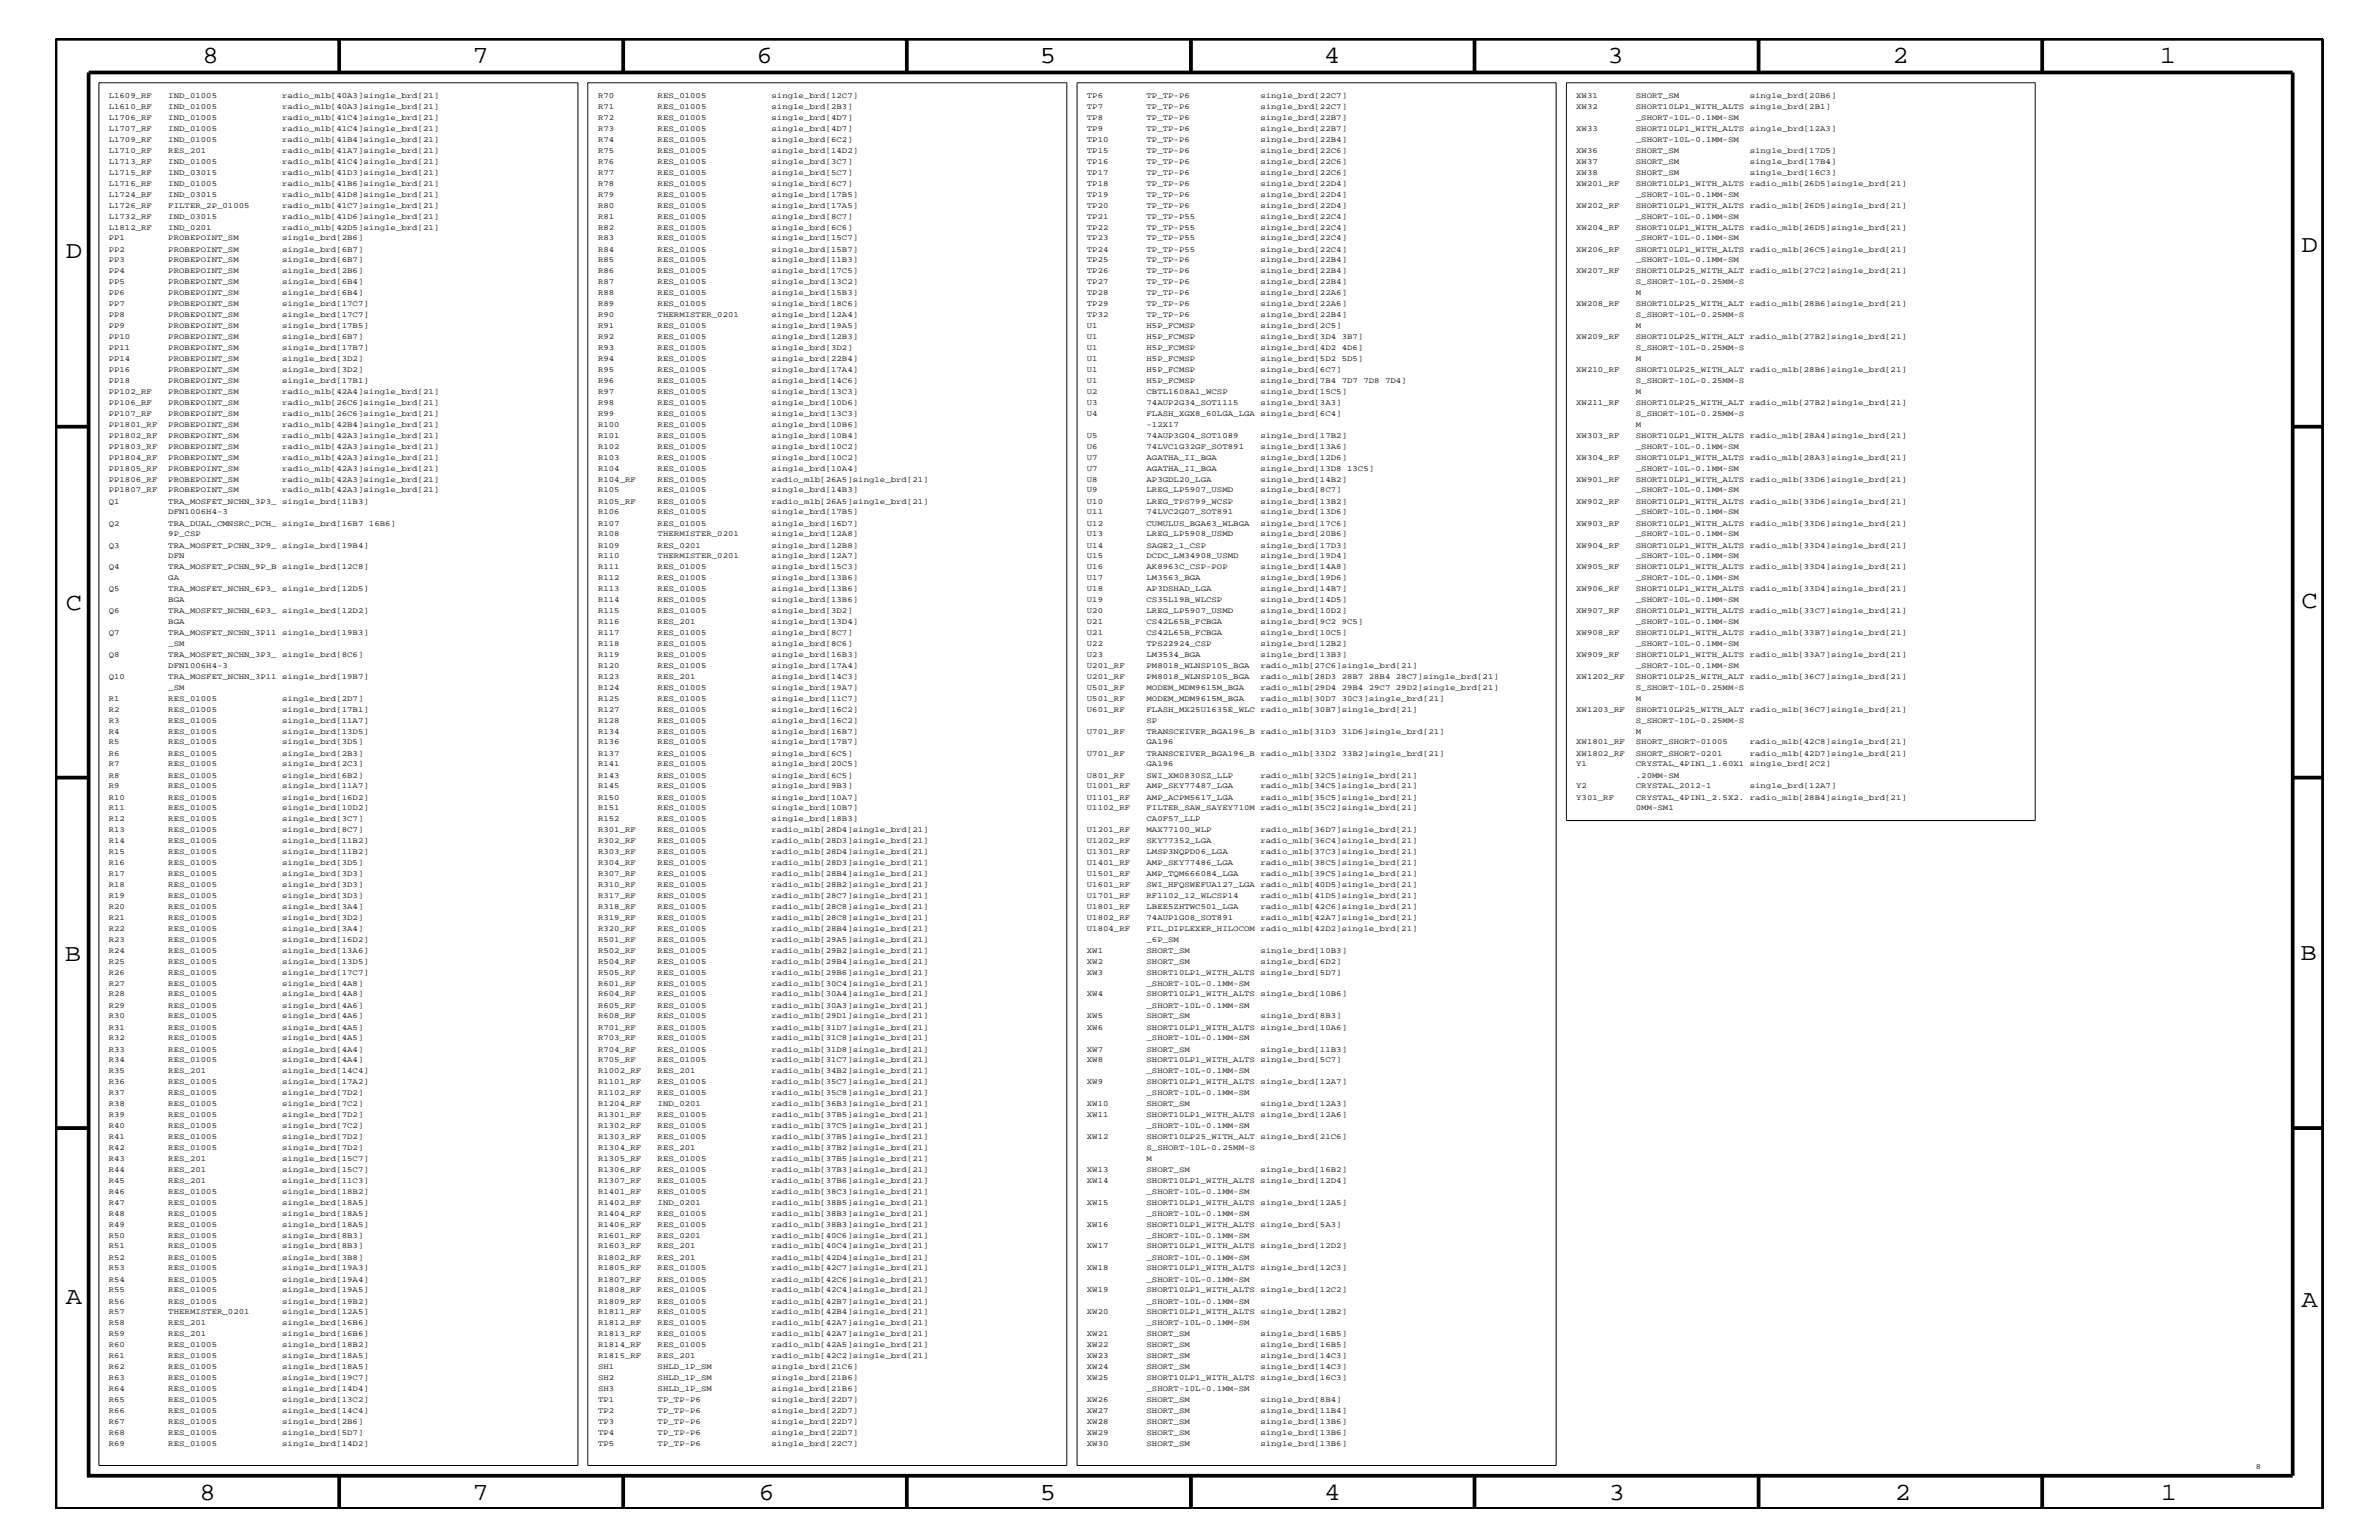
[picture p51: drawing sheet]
<svg xmlns="http://www.w3.org/2000/svg" width="432mm" height="279mm" viewBox="0 0 432 279" stroke-linecap="round" stroke-linejoin="round" font-family="sans-serif">
<defs><g id="words">
<g font-size="4.5">
<text x="36.7" y="11.5">8</text>
<text x="85.8" y="11.5">7</text>
<text x="137.3" y="11.5">6</text>
<text x="188.7" y="11.5">5</text>
<text x="240.3" y="11.5">4</text>
<text x="291.8" y="11.5">3</text>
<text x="343.5" y="11.5">2</text>
<text x="392" y="11.5">1</text>
<text x="11.9" y="46.8">D</text>
<text x="417.7" y="45.7">D</text>
<text x="11.9" y="110.6">C</text>
<text x="417.7" y="110.3">C</text>
<text x="11.8" y="174.3">B</text>
<text x="417.6" y="174.2">B</text>
<text x="11.9" y="236.7">A</text>
<text x="417.7" y="237.1">A</text>
<text x="36.2" y="272.1">8</text>
<text x="85.8" y="272.1">7</text>
<text x="137.7" y="272.1">6</text>
<text x="188.7" y="272.1">5</text>
<text x="240.4" y="272.1">4</text>
<text x="292" y="272.1">3</text>
<text x="343.9" y="272.1">2</text>
<text x="392.2" y="272.1">1</text>
</g>
<g font-size="1.4">
<text x="19.7" y="17.8">L1609_RF</text>
<text x="30.6" y="17.8">IND_01005</text>
<text x="51.2" y="17.8">radio_mlb[40A3]single_brd[21]</text>
<text x="108.5" y="17.8">R70</text>
<text x="119.4" y="17.8">RES_01005</text>
<text x="140" y="17.8">single_brd[12C7]</text>
<text x="197.3" y="17.8">TP6</text>
<text x="208.1" y="17.8">TP_TP-P6</text>
<text x="228.8" y="17.8">single_brd[22C7]</text>
<text x="286.1" y="17.8">XW31</text>
<text x="296.9" y="17.8">SHORT_SM</text>
<text x="317.6" y="17.8">single_brd[20B6]</text>
<text x="19.7" y="19.8">L1610_RF</text>
<text x="19.7" y="21.8">L1706_RF</text>
<text x="19.7" y="23.7">L1707_RF</text>
<text x="30.6" y="19.8">IND_01005</text>
<text x="30.6" y="21.8">IND_01005</text>
<text x="30.6" y="23.7">IND_01005</text>
<text x="51.2" y="19.8">radio_mlb[40A3]single_brd[21]</text>
<text x="51.2" y="21.8">radio_mlb[41C4]single_brd[21]</text>
<text x="51.2" y="23.7">radio_mlb[41C4]single_brd[21]</text>
<text x="108.5" y="19.8">R71</text>
<text x="108.5" y="21.8">R72</text>
<text x="108.5" y="23.7">R73</text>
<text x="119.4" y="19.8">RES_01005</text>
<text x="119.4" y="21.8">RES_01005</text>
<text x="119.4" y="23.7">RES_01005</text>
<text x="140" y="19.8">single_brd[2B3]</text>
<text x="140" y="21.8">single_brd[4D7]</text>
<text x="140" y="23.7">single_brd[4D7]</text>
<text x="197.3" y="19.8">TP7</text>
<text x="197.3" y="21.8">TP8</text>
<text x="197.3" y="23.7">TP9</text>
<text x="208.1" y="19.8">TP_TP-P6</text>
<text x="208.1" y="21.8">TP_TP-P6</text>
<text x="208.1" y="23.7">TP_TP-P6</text>
<text x="228.8" y="19.8">single_brd[22C7]</text>
<text x="228.8" y="21.8">single_brd[22B7]</text>
<text x="228.8" y="23.7">single_brd[22B7]</text>
<text x="286.1" y="19.8">XW32</text>
<text x="286.1" y="23.7">XW33</text>
<text x="296.9" y="19.8">SHORT10LP1_WITH_ALTS single_brd[2B1]</text>
<text x="296.9" y="21.8">_SHORT-10L-0.1MM-SM</text>
<text x="296.9" y="23.7">SHORT10LP1_WITH_ALTS single_brd[12A3]</text>
<text x="19.7" y="25.8">L1709_RF</text>
<text x="19.7" y="27.7">L1710_RF</text>
<text x="19.7" y="29.7">L1713_RF</text>
<text x="30.6" y="25.8">IND_01005</text>
<text x="30.6" y="27.7">RES_201</text>
<text x="30.6" y="29.7">IND_01005</text>
<text x="51.2" y="25.8">radio_mlb[41B4]single_brd[21]</text>
<text x="51.2" y="27.7">radio_mlb[41A7]single_brd[21]</text>
<text x="51.2" y="29.7">radio_mlb[41C4]single_brd[21]</text>
<text x="108.5" y="25.8">R74</text>
<text x="108.5" y="27.7">R75</text>
<text x="108.5" y="29.7">R76</text>
<text x="119.4" y="25.8">RES_01005</text>
<text x="119.4" y="27.7">RES_01005</text>
<text x="119.4" y="29.7">RES_01005</text>
<text x="140" y="25.8">single_brd[6C2]</text>
<text x="140" y="27.7">single_brd[14D2]</text>
<text x="140" y="29.7">single_brd[3C7]</text>
<text x="197.3" y="25.8">TP10</text>
<text x="197.3" y="27.7">TP15</text>
<text x="197.3" y="29.7">TP16</text>
<text x="208.1" y="25.8">TP_TP-P6</text>
<text x="208.1" y="27.7">TP_TP-P6</text>
<text x="208.1" y="29.7">TP_TP-P6</text>
<text x="228.8" y="25.8">single_brd[22B4]</text>
<text x="228.8" y="27.7">single_brd[22C6]</text>
<text x="228.8" y="29.7">single_brd[22C6]</text>
<text x="286.1" y="27.7">XW36</text>
<text x="286.1" y="29.7">XW37</text>
<text x="296.9" y="25.8">_SHORT-10L-0.1MM-SM</text>
<text x="296.9" y="27.7">SHORT_SM</text>
<text x="296.9" y="29.7">SHORT_SM</text>
<text x="317.6" y="27.7">single_brd[17D5]</text>
<text x="317.6" y="29.7">single_brd[17B4]</text>
<text x="19.7" y="31.7">L1715_RF</text>
<text x="19.7" y="33.7">L1716_RF</text>
<text x="19.7" y="35.7">L1724_RF</text>
<text x="30.6" y="31.7">IND_03015</text>
<text x="30.6" y="33.7">IND_01005</text>
<text x="30.6" y="35.7">IND_03015</text>
<text x="51.2" y="31.7">radio_mlb[41D3]single_brd[21]</text>
<text x="51.2" y="33.7">radio_mlb[41B6]single_brd[21]</text>
<text x="51.2" y="35.7">radio_mlb[41D8]single_brd[21]</text>
<text x="108.5" y="31.7">R77</text>
<text x="108.5" y="33.7">R78</text>
<text x="108.5" y="35.7">R79</text>
<text x="119.4" y="31.7">RES_01005</text>
<text x="119.4" y="33.7">RES_01005</text>
<text x="119.4" y="35.7">RES_01005</text>
<text x="140" y="31.7">single_brd[5C7]</text>
<text x="140" y="33.7">single_brd[6C7]</text>
<text x="140" y="35.7">single_brd[17B5]</text>
<text x="197.3" y="31.7">TP17</text>
<text x="197.3" y="33.7">TP18</text>
<text x="197.3" y="35.7">TP19</text>
<text x="208.1" y="31.7">TP_TP-P6</text>
<text x="208.1" y="33.7">TP_TP-P6</text>
<text x="208.1" y="35.7">TP_TP-P6</text>
<text x="228.8" y="31.7">single_brd[22C6]</text>
<text x="228.8" y="33.7">single_brd[22D4]</text>
<text x="228.8" y="35.7">single_brd[22D4]</text>
<text x="286.1" y="31.7">XW38</text>
<text x="286.1" y="33.7">XW201_RF</text>
<text x="296.9" y="31.7">SHORT_SM</text>
<text x="296.9" y="33.7">SHORT10LP1_WITH_ALTS radio_mlb[26D5]single_brd[21]</text>
<text x="296.9" y="35.7">_SHORT-10L-0.1MM-SM</text>
<text x="317.6" y="31.7">single_brd[16C3]</text>
<text x="19.7" y="37.7">L1726_RF</text>
<text x="19.7" y="39.7">L1732_RF</text>
<text x="19.7" y="41.7">L1812_RF</text>
<text x="30.6" y="37.7">FILTER_2P_01005</text>
<text x="30.6" y="39.7">IND_03015</text>
<text x="30.6" y="41.7">IND_0201</text>
<text x="51.2" y="37.7">radio_mlb[41C7]single_brd[21]</text>
<text x="51.2" y="39.7">radio_mlb[41D6]single_brd[21]</text>
<text x="51.2" y="41.7">radio_mlb[42D5]single_brd[21]</text>
<text x="108.5" y="37.7">R80</text>
<text x="108.5" y="39.7">R81</text>
<text x="108.5" y="41.7">R82</text>
<text x="119.4" y="37.7">RES_01005</text>
<text x="119.4" y="39.7">RES_01005</text>
<text x="119.4" y="41.7">RES_01005</text>
<text x="140" y="37.7">single_brd[17A5]</text>
<text x="140" y="39.7">single_brd[8C7]</text>
<text x="140" y="41.7">single_brd[6C6]</text>
<text x="197.3" y="37.7">TP20</text>
<text x="197.3" y="39.7">TP21</text>
<text x="197.3" y="41.7">TP22</text>
<text x="208.1" y="37.7">TP_TP-P6</text>
<text x="208.1" y="39.7">TP_TP-P55</text>
<text x="208.1" y="41.7">TP_TP-P55</text>
<text x="228.8" y="37.7">single_brd[22D4]</text>
<text x="228.8" y="39.7">single_brd[22C4]</text>
<text x="228.8" y="41.7">single_brd[22C4]</text>
<text x="286.1" y="37.7">XW202_RF</text>
<text x="286.1" y="41.7">XW204_RF</text>
<text x="296.9" y="37.7">SHORT10LP1_WITH_ALTS radio_mlb[26D5]single_brd[21]</text>
<text x="296.9" y="39.7">_SHORT-10L-0.1MM-SM</text>
<text x="296.9" y="41.7">SHORT10LP1_WITH_ALTS radio_mlb[26D5]single_brd[21]</text>
<text x="19.7" y="43.6">PP1</text>
<text x="19.7" y="45.7">PP2</text>
<text x="19.7" y="47.6">PP3</text>
<text x="30.6" y="43.6">PROBEPOINT_SM</text>
<text x="30.6" y="45.7">PROBEPOINT_SM</text>
<text x="30.6" y="47.6">PROBEPOINT_SM</text>
<text x="51.2" y="43.6">single_brd[2B6]</text>
<text x="51.2" y="45.7">single_brd[6B7]</text>
<text x="51.2" y="47.6">single_brd[6B7]</text>
<text x="108.5" y="43.6">R83</text>
<text x="108.5" y="45.7">R84</text>
<text x="108.5" y="47.6">R85</text>
<text x="119.4" y="43.6">RES_01005</text>
<text x="119.4" y="45.7">RES_01005</text>
<text x="119.4" y="47.6">RES_01005</text>
<text x="140" y="43.6">single_brd[15C7]</text>
<text x="140" y="45.7">single_brd[15B7]</text>
<text x="140" y="47.6">single_brd[11B3]</text>
<text x="197.3" y="43.6">TP23</text>
<text x="197.3" y="45.7">TP24</text>
<text x="197.3" y="47.6">TP25</text>
<text x="208.1" y="43.6">TP_TP-P55</text>
<text x="208.1" y="45.7">TP_TP-P55</text>
<text x="208.1" y="47.6">TP_TP-P6</text>
<text x="228.8" y="43.6">single_brd[22C4]</text>
<text x="228.8" y="45.7">single_brd[22C4]</text>
<text x="228.8" y="47.6">single_brd[22B4]</text>
<text x="286.1" y="45.7">XW206_RF</text>
<text x="296.9" y="43.6">_SHORT-10L-0.1MM-SM</text>
<text x="296.9" y="45.7">SHORT10LP1_WITH_ALTS radio_mlb[26C5]single_brd[21]</text>
<text x="296.9" y="47.6">_SHORT-10L-0.1MM-SM</text>
<text x="19.7" y="49.6">PP4</text>
<text x="19.7" y="51.6">PP5</text>
<text x="19.7" y="53.5">PP6</text>
<text x="30.6" y="49.6">PROBEPOINT_SM</text>
<text x="30.6" y="51.6">PROBEPOINT_SM</text>
<text x="30.6" y="53.5">PROBEPOINT_SM</text>
<text x="51.2" y="49.6">single_brd[2B6]</text>
<text x="51.2" y="51.6">single_brd[6B4]</text>
<text x="51.2" y="53.5">single_brd[6B4]</text>
<text x="108.5" y="49.6">R86</text>
<text x="108.5" y="51.6">R87</text>
<text x="108.5" y="53.5">R88</text>
<text x="119.4" y="49.6">RES_01005</text>
<text x="119.4" y="51.6">RES_01005</text>
<text x="119.4" y="53.5">RES_01005</text>
<text x="140" y="49.6">single_brd[17C5]</text>
<text x="140" y="51.6">single_brd[13C2]</text>
<text x="140" y="53.5">single_brd[15B3]</text>
<text x="197.3" y="49.6">TP26</text>
<text x="197.3" y="51.6">TP27</text>
<text x="197.3" y="53.5">TP28</text>
<text x="208.1" y="49.6">TP_TP-P6</text>
<text x="208.1" y="51.6">TP_TP-P6</text>
<text x="208.1" y="53.5">TP_TP-P6</text>
<text x="228.8" y="49.6">single_brd[22B4]</text>
<text x="228.8" y="51.6">single_brd[22B4]</text>
<text x="228.8" y="53.5">single_brd[22A6]</text>
<text x="286.1" y="49.6">XW207_RF</text>
<text x="296.9" y="49.6">SHORT10LP25_WITH_ALT radio_mlb[27C2]single_brd[21]</text>
<text x="296.9" y="51.6">S_SHORT-10L-0.25MM-S</text>
<text x="296.9" y="53.5">M</text>
<text x="19.7" y="55.6">PP7</text>
<text x="19.7" y="57.5">PP8</text>
<text x="19.7" y="59.5">PP9</text>
<text x="30.6" y="55.6">PROBEPOINT_SM</text>
<text x="30.6" y="57.5">PROBEPOINT_SM</text>
<text x="30.6" y="59.5">PROBEPOINT_SM</text>
<text x="51.2" y="55.6">single_brd[17C7]</text>
<text x="51.2" y="57.5">single_brd[17C7]</text>
<text x="51.2" y="59.5">single_brd[17B5]</text>
<text x="108.5" y="55.6">R89</text>
<text x="108.5" y="57.5">R90</text>
<text x="108.5" y="59.5">R91</text>
<text x="119.4" y="55.6">RES_01005</text>
<text x="119.4" y="57.5">THERMISTER_0201</text>
<text x="119.4" y="59.5">RES_01005</text>
<text x="140" y="55.6">single_brd[18C6]</text>
<text x="140" y="57.5">single_brd[12A4]</text>
<text x="140" y="59.5">single_brd[19A5]</text>
<text x="197.3" y="55.6">TP29</text>
<text x="197.3" y="57.5">TP32</text>
<text x="197.3" y="59.5">U1</text>
<text x="208.1" y="55.6">TP_TP-P6</text>
<text x="208.1" y="57.5">TP_TP-P6</text>
<text x="208.1" y="59.5">H5P_FCMSP</text>
<text x="228.8" y="55.6">single_brd[22A6]</text>
<text x="228.8" y="57.5">single_brd[22B4]</text>
<text x="228.8" y="59.5">single_brd[2C5]</text>
<text x="286.1" y="55.6">XW208_RF</text>
<text x="296.9" y="55.6">SHORT10LP25_WITH_ALT radio_mlb[28B6]single_brd[21]</text>
<text x="296.9" y="57.5">S_SHORT-10L-0.25MM-S</text>
<text x="296.9" y="59.5">M</text>
<text x="19.7" y="61.5">PP10</text>
<text x="19.7" y="63.5">PP11</text>
<text x="19.7" y="65.5">PP14</text>
<text x="30.6" y="61.5">PROBEPOINT_SM</text>
<text x="30.6" y="63.5">PROBEPOINT_SM</text>
<text x="30.6" y="65.5">PROBEPOINT_SM</text>
<text x="51.2" y="61.5">single_brd[6B7]</text>
<text x="51.2" y="63.5">single_brd[17B7]</text>
<text x="51.2" y="65.5">single_brd[3D2]</text>
<text x="108.5" y="61.5">R92</text>
<text x="108.5" y="63.5">R93</text>
<text x="108.5" y="65.5">R94</text>
<text x="119.4" y="61.5">RES_01005</text>
<text x="119.4" y="63.5">RES_01005</text>
<text x="119.4" y="65.5">RES_01005</text>
<text x="140" y="61.5">single_brd[12B3]</text>
<text x="140" y="63.5">single_brd[3D2]</text>
<text x="140" y="65.5">single_brd[22B4]</text>
<text x="197.3" y="61.5">U1</text>
<text x="197.3" y="63.5">U1</text>
<text x="197.3" y="65.5">U1</text>
<text x="208.1" y="61.5">H5P_FCMSP</text>
<text x="208.1" y="63.5">H5P_FCMSP</text>
<text x="208.1" y="65.5">H5P_FCMSP</text>
<text x="228.8" y="61.5">single_brd[3D4 3B7]</text>
<text x="228.8" y="63.5">single_brd[4D2 4D6]</text>
<text x="228.8" y="65.5">single_brd[5D2 5D5]</text>
<text x="286.1" y="61.5">XW209_RF</text>
<text x="296.9" y="61.5">SHORT10LP25_WITH_ALT radio_mlb[27B2]single_brd[21]</text>
<text x="296.9" y="63.5">S_SHORT-10L-0.25MM-S</text>
<text x="296.9" y="65.5">M</text>
<text x="19.7" y="67.5">PP16</text>
<text x="19.7" y="69.5">PP18</text>
<text x="19.7" y="71.5">PP102_RF</text>
<text x="30.6" y="67.5">PROBEPOINT_SM</text>
<text x="30.6" y="69.5">PROBEPOINT_SM</text>
<text x="30.6" y="71.5">PROBEPOINT_SM</text>
<text x="51.2" y="67.5">single_brd[3D2]</text>
<text x="51.2" y="69.5">single_brd[17B1]</text>
<text x="51.2" y="71.5">radio_mlb[42A4]single_brd[21]</text>
<text x="108.5" y="67.5">R95</text>
<text x="108.5" y="69.5">R96</text>
<text x="108.5" y="71.5">R97</text>
<text x="119.4" y="67.5">RES_01005</text>
<text x="119.4" y="69.5">RES_01005</text>
<text x="119.4" y="71.5">RES_01005</text>
<text x="140" y="67.5">single_brd[17A4]</text>
<text x="140" y="69.5">single_brd[14C6]</text>
<text x="140" y="71.5">single_brd[13C3]</text>
<text x="197.3" y="67.5">U1</text>
<text x="197.3" y="69.5">U1</text>
<text x="197.3" y="71.5">U2</text>
<text x="208.1" y="67.5">H5P_FCMSP</text>
<text x="208.1" y="69.5">H5P_FCMSP</text>
<text x="208.1" y="71.5">CBTL1608A1_WCSP</text>
<text x="228.8" y="67.5">single_brd[6C7]</text>
<text x="228.8" y="69.5">single_brd[7B4 7D7 7D8 7D4]</text>
<text x="228.8" y="71.5">single_brd[15C5]</text>
<text x="286.1" y="67.5">XW210_RF</text>
<text x="296.9" y="67.5">SHORT10LP25_WITH_ALT radio_mlb[28B6]single_brd[21]</text>
<text x="296.9" y="69.5">S_SHORT-10L-0.25MM-S</text>
<text x="296.9" y="71.5">M</text>
<text x="19.7" y="73.4">PP106_RF</text>
<text x="19.7" y="75.5">PP107_RF</text>
<text x="19.7" y="77.4">PP1801_RF</text>
<text x="30.6" y="73.4">PROBEPOINT_SM</text>
<text x="30.6" y="75.5">PROBEPOINT_SM</text>
<text x="30.6" y="77.4">PROBEPOINT_SM</text>
<text x="51.2" y="73.4">radio_mlb[26C6]single_brd[21]</text>
<text x="51.2" y="75.5">radio_mlb[26C6]single_brd[21]</text>
<text x="51.2" y="77.4">radio_mlb[42B4]single_brd[21]</text>
<text x="108.5" y="73.4">R98</text>
<text x="108.5" y="75.5">R99</text>
<text x="108.5" y="77.4">R100</text>
<text x="119.4" y="73.4">RES_01005</text>
<text x="119.4" y="75.5">RES_01005</text>
<text x="119.4" y="77.4">RES_01005</text>
<text x="140" y="73.4">single_brd[10D6]</text>
<text x="140" y="75.5">single_brd[13C3]</text>
<text x="140" y="77.4">single_brd[10B6]</text>
<text x="197.3" y="73.4">U3</text>
<text x="197.3" y="75.5">U4</text>
<text x="208.1" y="73.4">74AUP2G34_SOT1115</text>
<text x="208.1" y="75.5">FLASH_XGX8_60LGA_LGA single_brd[6C4]</text>
<text x="208.1" y="77.4">-12X17</text>
<text x="228.8" y="73.4">single_brd[3A3]</text>
<text x="286.1" y="73.4">XW211_RF</text>
<text x="296.9" y="73.4">SHORT10LP25_WITH_ALT radio_mlb[27B2]single_brd[21]</text>
<text x="296.9" y="75.5">S_SHORT-10L-0.25MM-S</text>
<text x="296.9" y="77.4">M</text>
<text x="19.7" y="79.4">PP1802_RF</text>
<text x="19.7" y="81.4">PP1803_RF</text>
<text x="19.7" y="83.4">PP1804_RF</text>
<text x="30.6" y="79.4">PROBEPOINT_SM</text>
<text x="30.6" y="81.4">PROBEPOINT_SM</text>
<text x="30.6" y="83.4">PROBEPOINT_SM</text>
<text x="51.2" y="79.4">radio_mlb[42A3]single_brd[21]</text>
<text x="51.2" y="81.4">radio_mlb[42A3]single_brd[21]</text>
<text x="51.2" y="83.4">radio_mlb[42A3]single_brd[21]</text>
<text x="108.5" y="79.4">R101</text>
<text x="108.5" y="81.4">R102</text>
<text x="108.5" y="83.4">R103</text>
<text x="119.4" y="79.4">RES_01005</text>
<text x="119.4" y="81.4">RES_01005</text>
<text x="119.4" y="83.4">RES_01005</text>
<text x="140" y="79.4">single_brd[10B4]</text>
<text x="140" y="81.4">single_brd[10C2]</text>
<text x="140" y="83.4">single_brd[10C2]</text>
<text x="197.3" y="79.4">U5</text>
<text x="197.3" y="81.4">U6</text>
<text x="197.3" y="83.4">U7</text>
<text x="208.1" y="79.4">74AUP3G04_SOT1089</text>
<text x="208.1" y="81.4">74LVC1G32GF_SOT891</text>
<text x="208.1" y="83.4">AGATHA_II_BGA</text>
<text x="228.8" y="79.4">single_brd[17B2]</text>
<text x="228.8" y="81.4">single_brd[13A6]</text>
<text x="228.8" y="83.4">single_brd[12D6]</text>
<text x="286.1" y="79.4">XW303_RF</text>
<text x="286.1" y="83.4">XW304_RF</text>
<text x="296.9" y="79.4">SHORT10LP1_WITH_ALTS radio_mlb[28A4]single_brd[21]</text>
<text x="296.9" y="81.4">_SHORT-10L-0.1MM-SM</text>
<text x="296.9" y="83.4">SHORT10LP1_WITH_ALTS radio_mlb[28A3]single_brd[21]</text>
<text x="19.7" y="85.4">PP1805_RF</text>
<text x="19.7" y="87.4">PP1806_RF</text>
<text x="19.7" y="89.4">PP1807_RF</text>
<text x="30.6" y="85.4">PROBEPOINT_SM</text>
<text x="30.6" y="87.4">PROBEPOINT_SM</text>
<text x="30.6" y="89.4">PROBEPOINT_SM</text>
<text x="51.2" y="85.4">radio_mlb[42A3]single_brd[21]</text>
<text x="51.2" y="87.4">radio_mlb[42A3]single_brd[21]</text>
<text x="51.2" y="89.4">radio_mlb[42A3]single_brd[21]</text>
<text x="108.5" y="85.4">R104</text>
<text x="108.5" y="87.4">R104_RF</text>
<text x="108.5" y="89.4">R105</text>
<text x="119.4" y="85.4">RES_01005</text>
<text x="119.4" y="87.4">RES_01005</text>
<text x="119.4" y="89.4">RES_01005</text>
<text x="140" y="85.4">single_brd[10A4]</text>
<text x="140" y="87.4">radio_mlb[26A5]single_brd[21]</text>
<text x="140" y="89.4">single_brd[14B3]</text>
<text x="197.3" y="85.4">U7</text>
<text x="197.3" y="87.4">U8</text>
<text x="197.3" y="89.4">U9</text>
<text x="208.1" y="85.4">AGATHA_II_BGA</text>
<text x="208.1" y="87.4">AP3GDL20_LGA</text>
<text x="208.1" y="89.4">LREG_LP5907_USMD</text>
<text x="228.8" y="85.4">single_brd[13D8 13C5]</text>
<text x="228.8" y="87.4">single_brd[14B2]</text>
<text x="228.8" y="89.4">single_brd[8C7]</text>
<text x="286.1" y="87.4">XW901_RF</text>
<text x="296.9" y="85.4">_SHORT-10L-0.1MM-SM</text>
<text x="296.9" y="87.4">SHORT10LP1_WITH_ALTS radio_mlb[33D6]single_brd[21]</text>
<text x="296.9" y="89.4">_SHORT-10L-0.1MM-SM</text>
<text x="19.7" y="91.4">Q1</text>
<text x="19.7" y="95.4">Q2</text>
<text x="30.6" y="91.4">TRA_MOSFET_NCHN_3P3_ single_brd[11B3]</text>
<text x="30.6" y="93.3">DFN1006H4-3</text>
<text x="30.6" y="95.4">TRA_DUAL_CMNSRC_PCH_ single_brd[16B7 16B6]</text>
<text x="108.5" y="91.4">R105_RF</text>
<text x="108.5" y="93.3">R106</text>
<text x="108.5" y="95.4">R107</text>
<text x="119.4" y="91.4">RES_01005</text>
<text x="119.4" y="93.3">RES_01005</text>
<text x="119.4" y="95.4">RES_01005</text>
<text x="140" y="91.4">radio_mlb[26A5]single_brd[21]</text>
<text x="140" y="93.3">single_brd[17B5]</text>
<text x="140" y="95.4">single_brd[16D7]</text>
<text x="197.3" y="91.4">U10</text>
<text x="197.3" y="93.3">U11</text>
<text x="197.3" y="95.4">U12</text>
<text x="208.1" y="91.4">LREG_TPS799_WCSP</text>
<text x="208.1" y="93.3">74LVC2G07_SOT891</text>
<text x="208.1" y="95.4">CUMULUS_BGA63_WLBGA</text>
<text x="228.8" y="91.4">single_brd[13B2]</text>
<text x="228.8" y="93.3">single_brd[13D6]</text>
<text x="228.8" y="95.4">single_brd[17C6]</text>
<text x="286.1" y="91.4">XW902_RF</text>
<text x="286.1" y="95.4">XW903_RF</text>
<text x="296.9" y="91.4">SHORT10LP1_WITH_ALTS radio_mlb[33D6]single_brd[21]</text>
<text x="296.9" y="93.3">_SHORT-10L-0.1MM-SM</text>
<text x="296.9" y="95.4">SHORT10LP1_WITH_ALTS radio_mlb[33D6]single_brd[21]</text>
<text x="19.7" y="99.3">Q3</text>
<text x="30.6" y="97.3">9P_CSP</text>
<text x="30.6" y="99.3">TRA_MOSFET_PCHN_3P9_ single_brd[19B4]</text>
<text x="30.6" y="101.3">DFN</text>
<text x="108.5" y="97.3">R108</text>
<text x="108.5" y="99.3">R109</text>
<text x="108.5" y="101.3">R110</text>
<text x="119.4" y="97.3">THERMISTER_0201</text>
<text x="119.4" y="99.3">RES_0201</text>
<text x="119.4" y="101.3">THERMISTER_0201</text>
<text x="140" y="97.3">single_brd[12A8]</text>
<text x="140" y="99.3">single_brd[12B8]</text>
<text x="140" y="101.3">single_brd[12A7]</text>
<text x="197.3" y="97.3">U13</text>
<text x="197.3" y="99.3">U14</text>
<text x="197.3" y="101.3">U15</text>
<text x="208.1" y="97.3">LREG_LP5908_USMD</text>
<text x="208.1" y="99.3">SAGE2_1_CSP</text>
<text x="208.1" y="101.3">DCDC_LM34908_USMD</text>
<text x="228.8" y="97.3">single_brd[20B6]</text>
<text x="228.8" y="99.3">single_brd[17D3]</text>
<text x="228.8" y="101.3">single_brd[19D4]</text>
<text x="286.1" y="99.3">XW904_RF</text>
<text x="296.9" y="97.3">_SHORT-10L-0.1MM-SM</text>
<text x="296.9" y="99.3">SHORT10LP1_WITH_ALTS radio_mlb[33D4]single_brd[21]</text>
<text x="296.9" y="101.3">_SHORT-10L-0.1MM-SM</text>
<text x="19.7" y="103.3">Q4</text>
<text x="19.7" y="107.2">Q5</text>
<text x="30.6" y="103.3">TRA_MOSFET_PCHN_9P_B single_brd[12C8]</text>
<text x="30.6" y="105.3">GA</text>
<text x="30.6" y="107.2">TRA_MOSFET_NCHN_6P3_ single_brd[12D5]</text>
<text x="108.5" y="103.3">R111</text>
<text x="108.5" y="105.3">R112</text>
<text x="108.5" y="107.2">R113</text>
<text x="119.4" y="103.3">RES_01005</text>
<text x="119.4" y="105.3">RES_01005</text>
<text x="119.4" y="107.2">RES_01005</text>
<text x="140" y="103.3">single_brd[15C3]</text>
<text x="140" y="105.3">single_brd[13B6]</text>
<text x="140" y="107.2">single_brd[13B6]</text>
<text x="197.3" y="103.3">U16</text>
<text x="197.3" y="105.3">U17</text>
<text x="197.3" y="107.2">U18</text>
<text x="208.1" y="103.3">AK8963C_CSP-POP</text>
<text x="208.1" y="105.3">LM3563_BGA</text>
<text x="208.1" y="107.2">AP3DSHAD_LGA</text>
<text x="228.8" y="103.3">single_brd[14A8]</text>
<text x="228.8" y="105.3">single_brd[19D6]</text>
<text x="228.8" y="107.2">single_brd[14B7]</text>
<text x="286.1" y="103.3">XW905_RF</text>
<text x="286.1" y="107.2">XW906_RF</text>
<text x="296.9" y="103.3">SHORT10LP1_WITH_ALTS radio_mlb[33D4]single_brd[21]</text>
<text x="296.9" y="105.3">_SHORT-10L-0.1MM-SM</text>
<text x="296.9" y="107.2">SHORT10LP1_WITH_ALTS radio_mlb[33D4]single_brd[21]</text>
<text x="19.7" y="111.2">Q6</text>
<text x="30.6" y="109.2">BGA</text>
<text x="30.6" y="111.2">TRA_MOSFET_NCHN_6P3_ single_brd[12D2]</text>
<text x="30.6" y="113.2">BGA</text>
<text x="108.5" y="109.2">R114</text>
<text x="108.5" y="111.2">R115</text>
<text x="108.5" y="113.2">R116</text>
<text x="119.4" y="109.2">RES_01005</text>
<text x="119.4" y="111.2">RES_01005</text>
<text x="119.4" y="113.2">RES_201</text>
<text x="140" y="109.2">single_brd[13B6]</text>
<text x="140" y="111.2">single_brd[3D2]</text>
<text x="140" y="113.2">single_brd[13D4]</text>
<text x="197.3" y="109.2">U19</text>
<text x="197.3" y="111.2">U20</text>
<text x="197.3" y="113.2">U21</text>
<text x="208.1" y="109.2">CS35L19B_WLCSP</text>
<text x="208.1" y="111.2">LREG_LP5907_USMD</text>
<text x="208.1" y="113.2">CS42L65B_FCBGA</text>
<text x="228.8" y="109.2">single_brd[14D5]</text>
<text x="228.8" y="111.2">single_brd[10D2]</text>
<text x="228.8" y="113.2">single_brd[9C2 9C5]</text>
<text x="286.1" y="111.2">XW907_RF</text>
<text x="296.9" y="109.2">_SHORT-10L-0.1MM-SM</text>
<text x="296.9" y="111.2">SHORT10LP1_WITH_ALTS radio_mlb[33C7]single_brd[21]</text>
<text x="296.9" y="113.2">_SHORT-10L-0.1MM-SM</text>
<text x="19.7" y="115.2">Q7</text>
<text x="19.7" y="119.2">Q8</text>
<text x="30.6" y="115.2">TRA_MOSFET_NCHN_3P11 single_brd[19B3]</text>
<text x="30.6" y="117.2">_SM</text>
<text x="30.6" y="119.2">TRA_MOSFET_NCHN_3P3_ single_brd[8C6]</text>
<text x="108.5" y="115.2">R117</text>
<text x="108.5" y="117.2">R118</text>
<text x="108.5" y="119.2">R119</text>
<text x="119.4" y="115.2">RES_01005</text>
<text x="119.4" y="117.2">RES_01005</text>
<text x="119.4" y="119.2">RES_01005</text>
<text x="140" y="115.2">single_brd[8C7]</text>
<text x="140" y="117.2">single_brd[8C6]</text>
<text x="140" y="119.2">single_brd[16B3]</text>
<text x="197.3" y="115.2">U21</text>
<text x="197.3" y="117.2">U22</text>
<text x="197.3" y="119.2">U23</text>
<text x="208.1" y="115.2">CS42L65B_FCBGA</text>
<text x="208.1" y="117.2">TPS22924_CSP</text>
<text x="208.1" y="119.2">LM3534_BGA</text>
<text x="228.8" y="115.2">single_brd[10C5]</text>
<text x="228.8" y="117.2">single_brd[12B2]</text>
<text x="228.8" y="119.2">single_brd[13B3]</text>
<text x="286.1" y="115.2">XW908_RF</text>
<text x="286.1" y="119.2">XW909_RF</text>
<text x="296.9" y="115.2">SHORT10LP1_WITH_ALTS radio_mlb[33B7]single_brd[21]</text>
<text x="296.9" y="117.2">_SHORT-10L-0.1MM-SM</text>
<text x="296.9" y="119.2">SHORT10LP1_WITH_ALTS radio_mlb[33A7]single_brd[21]</text>
<text x="19.7" y="123.1">Q10</text>
<text x="30.6" y="121.2">DFN1006H4-3</text>
<text x="30.6" y="123.1">TRA_MOSFET_NCHN_3P11 single_brd[19B7]</text>
<text x="30.6" y="125.2">_SM</text>
<text x="108.5" y="121.2">R120</text>
<text x="108.5" y="123.1">R123</text>
<text x="108.5" y="125.2">R124</text>
<text x="119.4" y="121.2">RES_01005</text>
<text x="119.4" y="123.1">RES_201</text>
<text x="119.4" y="125.2">RES_01005</text>
<text x="140" y="121.2">single_brd[17A4]</text>
<text x="140" y="123.1">single_brd[14C3]</text>
<text x="140" y="125.2">single_brd[19A7]</text>
<text x="197.3" y="121.2">U201_RF</text>
<text x="197.3" y="123.1">U201_RF</text>
<text x="197.3" y="125.2">U501_RF</text>
<text x="208.1" y="121.2">PM8018_WLNSP105_BGA</text>
<text x="208.1" y="123.1">PM8018_WLNSP105_BGA</text>
<text x="208.1" y="125.2">MODEM_MDM9615M_BGA</text>
<text x="228.8" y="121.2">radio_mlb[27C6]single_brd[21]</text>
<text x="228.8" y="123.1">radio_mlb[28D3 28B7 28B4 28C7]single_brd[21]</text>
<text x="228.8" y="125.2">radio_mlb[29D4 29B4 29C7 29D2]single_brd[21]</text>
<text x="286.1" y="123.1">XW1202_RF</text>
<text x="296.9" y="121.2">_SHORT-10L-0.1MM-SM</text>
<text x="296.9" y="123.1">SHORT10LP25_WITH_ALT radio_mlb[36C7]single_brd[21]</text>
<text x="296.9" y="125.2">S_SHORT-10L-0.25MM-S</text>
<text x="19.7" y="127.1">R1</text>
<text x="19.7" y="129.1">R2</text>
<text x="19.7" y="131.1">R3</text>
<text x="30.6" y="127.1">RES_01005</text>
<text x="30.6" y="129.1">RES_01005</text>
<text x="30.6" y="131.1">RES_01005</text>
<text x="51.2" y="127.1">single_brd[2D7]</text>
<text x="51.2" y="129.1">single_brd[17B1]</text>
<text x="51.2" y="131.1">single_brd[11A7]</text>
<text x="108.5" y="127.1">R125</text>
<text x="108.5" y="129.1">R127</text>
<text x="108.5" y="131.1">R128</text>
<text x="119.4" y="127.1">RES_01005</text>
<text x="119.4" y="129.1">RES_01005</text>
<text x="119.4" y="131.1">RES_01005</text>
<text x="140" y="127.1">single_brd[11C7]</text>
<text x="140" y="129.1">single_brd[16C2]</text>
<text x="140" y="131.1">single_brd[16C2]</text>
<text x="197.3" y="127.1">U501_RF</text>
<text x="197.3" y="129.1">U601_RF</text>
<text x="208.1" y="127.1">MODEM_MDM9615M_BGA</text>
<text x="208.1" y="129.1">FLASH_MX25U1635E_WLC radio_mlb[30B7]single_brd[21]</text>
<text x="208.1" y="131.1">SP</text>
<text x="228.8" y="127.1">radio_mlb[30D7 30C3]single_brd[21]</text>
<text x="286.1" y="129.1">XW1203_RF</text>
<text x="296.9" y="127.1">M</text>
<text x="296.9" y="129.1">SHORT10LP25_WITH_ALT radio_mlb[36C7]single_brd[21]</text>
<text x="296.9" y="131.1">S_SHORT-10L-0.25MM-S</text>
<text x="19.7" y="133.1">R4</text>
<text x="19.7" y="135.1">R5</text>
<text x="19.7" y="137.1">R6</text>
<text x="30.6" y="133.1">RES_01005</text>
<text x="30.6" y="135.1">RES_01005</text>
<text x="30.6" y="137.1">RES_01005</text>
<text x="51.2" y="133.1">single_brd[13D5]</text>
<text x="51.2" y="135.1">single_brd[3D5]</text>
<text x="51.2" y="137.1">single_brd[2B3]</text>
<text x="108.5" y="133.1">R134</text>
<text x="108.5" y="135.1">R136</text>
<text x="108.5" y="137.1">R137</text>
<text x="119.4" y="133.1">RES_01005</text>
<text x="119.4" y="135.1">RES_01005</text>
<text x="119.4" y="137.1">RES_01005</text>
<text x="140" y="133.1">single_brd[16B7]</text>
<text x="140" y="135.1">single_brd[17B7]</text>
<text x="140" y="137.1">single_brd[6C5]</text>
<text x="197.3" y="133.1">U701_RF</text>
<text x="197.3" y="137.1">U701_RF</text>
<text x="208.1" y="133.1">TRANSCEIVER_BGA196_B radio_mlb[31D3 31D6]single_brd[21]</text>
<text x="208.1" y="135.1">GA196</text>
<text x="208.1" y="137.1">TRANSCEIVER_BGA196_B radio_mlb[33D2 33B2]single_brd[21]</text>
<text x="286.1" y="135.1">XW1801_RF</text>
<text x="286.1" y="137.1">XW1802_RF</text>
<text x="296.9" y="133.1">M</text>
<text x="296.9" y="135.1">SHORT_SHORT-01005</text>
<text x="296.9" y="137.1">SHORT_SHORT-0201</text>
<text x="317.6" y="135.1">radio_mlb[42C8]single_brd[21]</text>
<text x="317.6" y="137.1">radio_mlb[42D7]single_brd[21]</text>
<text x="19.7" y="139.1">R7</text>
<text x="19.7" y="141.1">R8</text>
<text x="19.7" y="143">R9</text>
<text x="30.6" y="139.1">RES_01005</text>
<text x="30.6" y="141.1">RES_01005</text>
<text x="30.6" y="143">RES_01005</text>
<text x="51.2" y="139.1">single_brd[2C3]</text>
<text x="51.2" y="141.1">single_brd[6B2]</text>
<text x="51.2" y="143">single_brd[11A7]</text>
<text x="108.5" y="139.1">R141</text>
<text x="108.5" y="141.1">R143</text>
<text x="108.5" y="143">R145</text>
<text x="119.4" y="139.1">RES_01005</text>
<text x="119.4" y="141.1">RES_01005</text>
<text x="119.4" y="143">RES_01005</text>
<text x="140" y="139.1">single_brd[20C5]</text>
<text x="140" y="141.1">single_brd[6C5]</text>
<text x="140" y="143">single_brd[9B3]</text>
<text x="197.3" y="141.1">U801_RF</text>
<text x="197.3" y="143">U1001_RF</text>
<text x="208.1" y="139.1">GA196</text>
<text x="208.1" y="141.1">SWI_XM0830SZ_LLP</text>
<text x="208.1" y="143">AMP_SKY77487_LGA</text>
<text x="228.8" y="141.1">radio_mlb[32C5]single_brd[21]</text>
<text x="228.8" y="143">radio_mlb[34C5]single_brd[21]</text>
<text x="286.1" y="139.1">Y1</text>
<text x="286.1" y="143">Y2</text>
<text x="296.9" y="139.1">CRYSTAL_4PIN1_1.60X1 single_brd[2C2]</text>
<text x="296.9" y="141.1">.20MM-SM</text>
<text x="296.9" y="143">CRYSTAL_2012-1</text>
<text x="317.6" y="143">single_brd[12A7]</text>
<text x="19.7" y="145.1">R10</text>
<text x="19.7" y="147">R11</text>
<text x="19.7" y="149">R12</text>
<text x="30.6" y="145.1">RES_01005</text>
<text x="30.6" y="147">RES_01005</text>
<text x="30.6" y="149">RES_01005</text>
<text x="51.2" y="145.1">single_brd[16D2]</text>
<text x="51.2" y="147">single_brd[10D2]</text>
<text x="51.2" y="149">single_brd[3C7]</text>
<text x="108.5" y="145.1">R150</text>
<text x="108.5" y="147">R151</text>
<text x="108.5" y="149">R152</text>
<text x="119.4" y="145.1">RES_01005</text>
<text x="119.4" y="147">RES_01005</text>
<text x="119.4" y="149">RES_01005</text>
<text x="140" y="145.1">single_brd[10A7]</text>
<text x="140" y="147">single_brd[10B7]</text>
<text x="140" y="149">single_brd[18B3]</text>
<text x="197.3" y="145.1">U1101_RF</text>
<text x="197.3" y="147">U1102_RF</text>
<text x="208.1" y="145.1">AMP_ACPM5617_LGA</text>
<text x="208.1" y="147">FILTER_SAW_SAYEY710M radio_mlb[35C2]single_brd[21]</text>
<text x="208.1" y="149">CA0F57_LLP</text>
<text x="228.8" y="145.1">radio_mlb[35C5]single_brd[21]</text>
<text x="286.1" y="145.1">Y301_RF</text>
<text x="296.9" y="145.1">CRYSTAL_4PIN1_2.5X2. radio_mlb[28B4]single_brd[21]</text>
<text x="296.9" y="147">0MM-SM1</text>
<text x="19.7" y="151">R13</text>
<text x="19.7" y="153">R14</text>
<text x="19.7" y="155">R15</text>
<text x="30.6" y="151">RES_01005</text>
<text x="30.6" y="153">RES_01005</text>
<text x="30.6" y="155">RES_01005</text>
<text x="51.2" y="151">single_brd[8C7]</text>
<text x="51.2" y="153">single_brd[11B2]</text>
<text x="51.2" y="155">single_brd[11B2]</text>
<text x="108.5" y="151">R301_RF</text>
<text x="108.5" y="153">R302_RF</text>
<text x="108.5" y="155">R303_RF</text>
<text x="119.4" y="151">RES_01005</text>
<text x="119.4" y="153">RES_01005</text>
<text x="119.4" y="155">RES_01005</text>
<text x="140" y="151">radio_mlb[28D4]single_brd[21]</text>
<text x="140" y="153">radio_mlb[28D3]single_brd[21]</text>
<text x="140" y="155">radio_mlb[28D4]single_brd[21]</text>
<text x="197.3" y="151">U1201_RF</text>
<text x="197.3" y="153">U1202_RF</text>
<text x="197.3" y="155">U1301_RF</text>
<text x="208.1" y="151">MAX77100_WLP</text>
<text x="208.1" y="153">SKY77352_LGA</text>
<text x="208.1" y="155">LMSP3NQPD06_LGA</text>
<text x="228.8" y="151">radio_mlb[36D7]single_brd[21]</text>
<text x="228.8" y="153">radio_mlb[36C4]single_brd[21]</text>
<text x="228.8" y="155">radio_mlb[37C3]single_brd[21]</text>
<text x="19.7" y="157">R16</text>
<text x="19.7" y="158.9">R17</text>
<text x="19.7" y="160.9">R18</text>
<text x="30.6" y="157">RES_01005</text>
<text x="30.6" y="158.9">RES_01005</text>
<text x="30.6" y="160.9">RES_01005</text>
<text x="51.2" y="157">single_brd[3D5]</text>
<text x="51.2" y="158.9">single_brd[3D3]</text>
<text x="51.2" y="160.9">single_brd[3D3]</text>
<text x="108.5" y="157">R304_RF</text>
<text x="108.5" y="158.9">R307_RF</text>
<text x="108.5" y="160.9">R310_RF</text>
<text x="119.4" y="157">RES_01005</text>
<text x="119.4" y="158.9">RES_01005</text>
<text x="119.4" y="160.9">RES_01005</text>
<text x="140" y="157">radio_mlb[28D3]single_brd[21]</text>
<text x="140" y="158.9">radio_mlb[28B4]single_brd[21]</text>
<text x="140" y="160.9">radio_mlb[28B2]single_brd[21]</text>
<text x="197.3" y="157">U1401_RF</text>
<text x="197.3" y="158.9">U1501_RF</text>
<text x="197.3" y="160.9">U1601_RF</text>
<text x="208.1" y="157">AMP_SKY77486_LGA</text>
<text x="208.1" y="158.9">AMP_TQM666084_LGA</text>
<text x="208.1" y="160.9">SWI_HFQSWEFUA127_LGA radio_mlb[40D5]single_brd[21]</text>
<text x="228.8" y="157">radio_mlb[38C5]single_brd[21]</text>
<text x="228.8" y="158.9">radio_mlb[39C5]single_brd[21]</text>
<text x="19.7" y="162.9">R19</text>
<text x="19.7" y="164.9">R20</text>
<text x="19.7" y="166.9">R21</text>
<text x="30.6" y="162.9">RES_01005</text>
<text x="30.6" y="164.9">RES_01005</text>
<text x="30.6" y="166.9">RES_01005</text>
<text x="51.2" y="162.9">single_brd[3D3]</text>
<text x="51.2" y="164.9">single_brd[3A4]</text>
<text x="51.2" y="166.9">single_brd[3D2]</text>
<text x="108.5" y="162.9">R317_RF</text>
<text x="108.5" y="164.9">R318_RF</text>
<text x="108.5" y="166.9">R319_RF</text>
<text x="119.4" y="162.9">RES_01005</text>
<text x="119.4" y="164.9">RES_01005</text>
<text x="119.4" y="166.9">RES_01005</text>
<text x="140" y="162.9">radio_mlb[28C7]single_brd[21]</text>
<text x="140" y="164.9">radio_mlb[28C8]single_brd[21]</text>
<text x="140" y="166.9">radio_mlb[28C8]single_brd[21]</text>
<text x="197.3" y="162.9">U1701_RF</text>
<text x="197.3" y="164.9">U1801_RF</text>
<text x="197.3" y="166.9">U1802_RF</text>
<text x="208.1" y="162.9">RF1102_12_WLCSP14</text>
<text x="208.1" y="164.9">LBEE5ZHTWC501_LGA</text>
<text x="208.1" y="166.9">74AUP1G08_SOT891</text>
<text x="228.8" y="162.9">radio_mlb[41D5]single_brd[21]</text>
<text x="228.8" y="164.9">radio_mlb[42C6]single_brd[21]</text>
<text x="228.8" y="166.9">radio_mlb[42A7]single_brd[21]</text>
<text x="19.7" y="168.9">R22</text>
<text x="19.7" y="170.9">R23</text>
<text x="19.7" y="172.8">R24</text>
<text x="30.6" y="168.9">RES_01005</text>
<text x="30.6" y="170.9">RES_01005</text>
<text x="30.6" y="172.8">RES_01005</text>
<text x="51.2" y="168.9">single_brd[3A4]</text>
<text x="51.2" y="170.9">single_brd[16D2]</text>
<text x="51.2" y="172.8">single_brd[13A6]</text>
<text x="108.5" y="168.9">R320_RF</text>
<text x="108.5" y="170.9">R501_RF</text>
<text x="108.5" y="172.8">R502_RF</text>
<text x="119.4" y="168.9">RES_01005</text>
<text x="119.4" y="170.9">RES_01005</text>
<text x="119.4" y="172.8">RES_01005</text>
<text x="140" y="168.9">radio_mlb[28B4]single_brd[21]</text>
<text x="140" y="170.9">radio_mlb[29A5]single_brd[21]</text>
<text x="140" y="172.8">radio_mlb[29B2]single_brd[21]</text>
<text x="197.3" y="168.9">U1804_RF</text>
<text x="197.3" y="172.8">XW1</text>
<text x="208.1" y="168.9">FIL_DIPLEXER_HILOCOM radio_mlb[42D2]single_brd[21]</text>
<text x="208.1" y="170.9">_6P_SM</text>
<text x="208.1" y="172.8">SHORT_SM</text>
<text x="228.8" y="172.8">single_brd[10B3]</text>
<text x="19.7" y="174.9">R25</text>
<text x="19.7" y="176.8">R26</text>
<text x="19.7" y="178.8">R27</text>
<text x="30.6" y="174.9">RES_01005</text>
<text x="30.6" y="176.8">RES_01005</text>
<text x="30.6" y="178.8">RES_01005</text>
<text x="51.2" y="174.9">single_brd[13D5]</text>
<text x="51.2" y="176.8">single_brd[17C7]</text>
<text x="51.2" y="178.8">single_brd[4A8]</text>
<text x="108.5" y="174.9">R504_RF</text>
<text x="108.5" y="176.8">R505_RF</text>
<text x="108.5" y="178.8">R601_RF</text>
<text x="119.4" y="174.9">RES_01005</text>
<text x="119.4" y="176.8">RES_01005</text>
<text x="119.4" y="178.8">RES_01005</text>
<text x="140" y="174.9">radio_mlb[29B4]single_brd[21]</text>
<text x="140" y="176.8">radio_mlb[29B6]single_brd[21]</text>
<text x="140" y="178.8">radio_mlb[30C4]single_brd[21]</text>
<text x="197.3" y="174.9">XW2</text>
<text x="197.3" y="176.8">XW3</text>
<text x="208.1" y="174.9">SHORT_SM</text>
<text x="208.1" y="176.8">SHORT10LP1_WITH_ALTS single_brd[5D7]</text>
<text x="208.1" y="178.8">_SHORT-10L-0.1MM-SM</text>
<text x="228.8" y="174.9">single_brd[6D2]</text>
<text x="19.7" y="180.8">R28</text>
<text x="19.7" y="182.8">R29</text>
<text x="19.7" y="184.8">R30</text>
<text x="30.6" y="180.8">RES_01005</text>
<text x="30.6" y="182.8">RES_01005</text>
<text x="30.6" y="184.8">RES_01005</text>
<text x="51.2" y="180.8">single_brd[4A8]</text>
<text x="51.2" y="182.8">single_brd[4A6]</text>
<text x="51.2" y="184.8">single_brd[4A6]</text>
<text x="108.5" y="180.8">R604_RF</text>
<text x="108.5" y="182.8">R605_RF</text>
<text x="108.5" y="184.8">R608_RF</text>
<text x="119.4" y="180.8">RES_01005</text>
<text x="119.4" y="182.8">RES_01005</text>
<text x="119.4" y="184.8">RES_01005</text>
<text x="140" y="180.8">radio_mlb[30A4]single_brd[21]</text>
<text x="140" y="182.8">radio_mlb[30A3]single_brd[21]</text>
<text x="140" y="184.8">radio_mlb[29D1]single_brd[21]</text>
<text x="197.3" y="180.8">XW4</text>
<text x="197.3" y="184.8">XW5</text>
<text x="208.1" y="180.8">SHORT10LP1_WITH_ALTS single_brd[10B6]</text>
<text x="208.1" y="182.8">_SHORT-10L-0.1MM-SM</text>
<text x="208.1" y="184.8">SHORT_SM</text>
<text x="228.8" y="184.8">single_brd[8B3]</text>
<text x="19.7" y="186.8">R31</text>
<text x="19.7" y="188.8">R32</text>
<text x="19.7" y="190.8">R33</text>
<text x="30.6" y="186.8">RES_01005</text>
<text x="30.6" y="188.8">RES_01005</text>
<text x="30.6" y="190.8">RES_01005</text>
<text x="51.2" y="186.8">single_brd[4A5]</text>
<text x="51.2" y="188.8">single_brd[4A5]</text>
<text x="51.2" y="190.8">single_brd[4A4]</text>
<text x="108.5" y="186.8">R701_RF</text>
<text x="108.5" y="188.8">R703_RF</text>
<text x="108.5" y="190.8">R704_RF</text>
<text x="119.4" y="186.8">RES_01005</text>
<text x="119.4" y="188.8">RES_01005</text>
<text x="119.4" y="190.8">RES_01005</text>
<text x="140" y="186.8">radio_mlb[31D7]single_brd[21]</text>
<text x="140" y="188.8">radio_mlb[31C8]single_brd[21]</text>
<text x="140" y="190.8">radio_mlb[31D8]single_brd[21]</text>
<text x="197.3" y="186.8">XW6</text>
<text x="197.3" y="190.8">XW7</text>
<text x="208.1" y="186.8">SHORT10LP1_WITH_ALTS single_brd[10A6]</text>
<text x="208.1" y="188.8">_SHORT-10L-0.1MM-SM</text>
<text x="208.1" y="190.8">SHORT_SM</text>
<text x="228.8" y="190.8">single_brd[11B3]</text>
<text x="19.7" y="192.7">R34</text>
<text x="19.7" y="194.8">R35</text>
<text x="19.7" y="196.7">R36</text>
<text x="30.6" y="192.7">RES_01005</text>
<text x="30.6" y="194.8">RES_201</text>
<text x="30.6" y="196.7">RES_01005</text>
<text x="51.2" y="192.7">single_brd[4A4]</text>
<text x="51.2" y="194.8">single_brd[14C4]</text>
<text x="51.2" y="196.7">single_brd[17A2]</text>
<text x="108.5" y="192.7">R705_RF</text>
<text x="108.5" y="194.8">R1002_RF</text>
<text x="108.5" y="196.7">R1101_RF</text>
<text x="119.4" y="192.7">RES_01005</text>
<text x="119.4" y="194.8">RES_201</text>
<text x="119.4" y="196.7">RES_01005</text>
<text x="140" y="192.7">radio_mlb[31C7]single_brd[21]</text>
<text x="140" y="194.8">radio_mlb[34B2]single_brd[21]</text>
<text x="140" y="196.7">radio_mlb[35C7]single_brd[21]</text>
<text x="197.3" y="192.7">XW8</text>
<text x="197.3" y="196.7">XW9</text>
<text x="208.1" y="192.7">SHORT10LP1_WITH_ALTS single_brd[5C7]</text>
<text x="208.1" y="194.8">_SHORT-10L-0.1MM-SM</text>
<text x="208.1" y="196.7">SHORT10LP1_WITH_ALTS single_brd[12A7]</text>
<text x="19.7" y="198.7">R37</text>
<text x="19.7" y="200.7">R38</text>
<text x="19.7" y="202.7">R39</text>
<text x="30.6" y="198.7">RES_01005</text>
<text x="30.6" y="200.7">RES_01005</text>
<text x="30.6" y="202.7">RES_01005</text>
<text x="51.2" y="198.7">single_brd[7D2]</text>
<text x="51.2" y="200.7">single_brd[7C2]</text>
<text x="51.2" y="202.7">single_brd[7D2]</text>
<text x="108.5" y="198.7">R1102_RF</text>
<text x="108.5" y="200.7">R1204_RF</text>
<text x="108.5" y="202.7">R1301_RF</text>
<text x="119.4" y="198.7">RES_01005</text>
<text x="119.4" y="200.7">IND_0201</text>
<text x="119.4" y="202.7">RES_01005</text>
<text x="140" y="198.7">radio_mlb[35C8]single_brd[21]</text>
<text x="140" y="200.7">radio_mlb[36B3]single_brd[21]</text>
<text x="140" y="202.7">radio_mlb[37B5]single_brd[21]</text>
<text x="197.3" y="200.7">XW10</text>
<text x="197.3" y="202.7">XW11</text>
<text x="208.1" y="198.7">_SHORT-10L-0.1MM-SM</text>
<text x="208.1" y="200.7">SHORT_SM</text>
<text x="208.1" y="202.7">SHORT10LP1_WITH_ALTS single_brd[12A6]</text>
<text x="228.8" y="200.7">single_brd[12A3]</text>
<text x="19.7" y="204.7">R40</text>
<text x="19.7" y="206.7">R41</text>
<text x="19.7" y="208.6">R42</text>
<text x="30.6" y="204.7">RES_01005</text>
<text x="30.6" y="206.7">RES_01005</text>
<text x="30.6" y="208.6">RES_01005</text>
<text x="51.2" y="204.7">single_brd[7C2]</text>
<text x="51.2" y="206.7">single_brd[7D2]</text>
<text x="51.2" y="208.6">single_brd[7D2]</text>
<text x="108.5" y="204.7">R1302_RF</text>
<text x="108.5" y="206.7">R1303_RF</text>
<text x="108.5" y="208.6">R1304_RF</text>
<text x="119.4" y="204.7">RES_01005</text>
<text x="119.4" y="206.7">RES_01005</text>
<text x="119.4" y="208.6">RES_201</text>
<text x="140" y="204.7">radio_mlb[37C5]single_brd[21]</text>
<text x="140" y="206.7">radio_mlb[37B5]single_brd[21]</text>
<text x="140" y="208.6">radio_mlb[37B2]single_brd[21]</text>
<text x="197.3" y="206.7">XW12</text>
<text x="208.1" y="204.7">_SHORT-10L-0.1MM-SM</text>
<text x="208.1" y="206.7">SHORT10LP25_WITH_ALT single_brd[21C6]</text>
<text x="208.1" y="208.6">S_SHORT-10L-0.25MM-S</text>
<text x="19.7" y="210.7">R43</text>
<text x="19.7" y="212.6">R44</text>
<text x="19.7" y="214.6">R45</text>
<text x="30.6" y="210.7">RES_201</text>
<text x="30.6" y="212.6">RES_201</text>
<text x="30.6" y="214.6">RES_201</text>
<text x="51.2" y="210.7">single_brd[15C7]</text>
<text x="51.2" y="212.6">single_brd[15C7]</text>
<text x="51.2" y="214.6">single_brd[11C3]</text>
<text x="108.5" y="210.7">R1305_RF</text>
<text x="108.5" y="212.6">R1306_RF</text>
<text x="108.5" y="214.6">R1307_RF</text>
<text x="119.4" y="210.7">RES_01005</text>
<text x="119.4" y="212.6">RES_01005</text>
<text x="119.4" y="214.6">RES_01005</text>
<text x="140" y="210.7">radio_mlb[37B5]single_brd[21]</text>
<text x="140" y="212.6">radio_mlb[37B3]single_brd[21]</text>
<text x="140" y="214.6">radio_mlb[37B6]single_brd[21]</text>
<text x="197.3" y="212.6">XW13</text>
<text x="197.3" y="214.6">XW14</text>
<text x="208.1" y="210.7">M</text>
<text x="208.1" y="212.6">SHORT_SM</text>
<text x="208.1" y="214.6">SHORT10LP1_WITH_ALTS single_brd[12D4]</text>
<text x="228.8" y="212.6">single_brd[16B2]</text>
<text x="19.7" y="216.6">R46</text>
<text x="19.7" y="218.6">R47</text>
<text x="19.7" y="220.6">R48</text>
<text x="30.6" y="216.6">RES_01005</text>
<text x="30.6" y="218.6">RES_01005</text>
<text x="30.6" y="220.6">RES_01005</text>
<text x="51.2" y="216.6">single_brd[18B2]</text>
<text x="51.2" y="218.6">single_brd[18A5]</text>
<text x="51.2" y="220.6">single_brd[18A5]</text>
<text x="108.5" y="216.6">R1401_RF</text>
<text x="108.5" y="218.6">R1402_RF</text>
<text x="108.5" y="220.6">R1404_RF</text>
<text x="119.4" y="216.6">RES_01005</text>
<text x="119.4" y="218.6">IND_0201</text>
<text x="119.4" y="220.6">RES_01005</text>
<text x="140" y="216.6">radio_mlb[38C3]single_brd[21]</text>
<text x="140" y="218.6">radio_mlb[38B5]single_brd[21]</text>
<text x="140" y="220.6">radio_mlb[38B3]single_brd[21]</text>
<text x="197.3" y="218.6">XW15</text>
<text x="208.1" y="216.6">_SHORT-10L-0.1MM-SM</text>
<text x="208.1" y="218.6">SHORT10LP1_WITH_ALTS single_brd[12A5]</text>
<text x="208.1" y="220.6">_SHORT-10L-0.1MM-SM</text>
<text x="19.7" y="222.5">R49</text>
<text x="19.7" y="224.6">R50</text>
<text x="19.7" y="226.5">R51</text>
<text x="30.6" y="222.5">RES_01005</text>
<text x="30.6" y="224.6">RES_01005</text>
<text x="30.6" y="226.5">RES_01005</text>
<text x="51.2" y="222.5">single_brd[18A5]</text>
<text x="51.2" y="224.6">single_brd[8B3]</text>
<text x="51.2" y="226.5">single_brd[8B3]</text>
<text x="108.5" y="222.5">R1406_RF</text>
<text x="108.5" y="224.6">R1601_RF</text>
<text x="108.5" y="226.5">R1603_RF</text>
<text x="119.4" y="222.5">RES_01005</text>
<text x="119.4" y="224.6">RES_0201</text>
<text x="119.4" y="226.5">RES_201</text>
<text x="140" y="222.5">radio_mlb[38B3]single_brd[21]</text>
<text x="140" y="224.6">radio_mlb[40C6]single_brd[21]</text>
<text x="140" y="226.5">radio_mlb[40C4]single_brd[21]</text>
<text x="197.3" y="222.5">XW16</text>
<text x="197.3" y="226.5">XW17</text>
<text x="208.1" y="222.5">SHORT10LP1_WITH_ALTS single_brd[5A3]</text>
<text x="208.1" y="224.6">_SHORT-10L-0.1MM-SM</text>
<text x="208.1" y="226.5">SHORT10LP1_WITH_ALTS single_brd[12D2]</text>
<text x="19.7" y="228.5">R52</text>
<text x="19.7" y="230.5">R53</text>
<text x="19.7" y="232.5">R54</text>
<text x="30.6" y="228.5">RES_01005</text>
<text x="30.6" y="230.5">RES_01005</text>
<text x="30.6" y="232.5">RES_01005</text>
<text x="51.2" y="228.5">single_brd[3B8]</text>
<text x="51.2" y="230.5">single_brd[19A3]</text>
<text x="51.2" y="232.5">single_brd[19A4]</text>
<text x="108.5" y="228.5">R1802_RF</text>
<text x="108.5" y="230.5">R1805_RF</text>
<text x="108.5" y="232.5">R1807_RF</text>
<text x="119.4" y="228.5">RES_201</text>
<text x="119.4" y="230.5">RES_01005</text>
<text x="119.4" y="232.5">RES_01005</text>
<text x="140" y="228.5">radio_mlb[42D4]single_brd[21]</text>
<text x="140" y="230.5">radio_mlb[42C7]single_brd[21]</text>
<text x="140" y="232.5">radio_mlb[42C6]single_brd[21]</text>
<text x="197.3" y="230.5">XW18</text>
<text x="208.1" y="228.5">_SHORT-10L-0.1MM-SM</text>
<text x="208.1" y="230.5">SHORT10LP1_WITH_ALTS single_brd[12C3]</text>
<text x="208.1" y="232.5">_SHORT-10L-0.1MM-SM</text>
<text x="19.7" y="234.5">R55</text>
<text x="19.7" y="236.5">R56</text>
<text x="19.7" y="238.4">R57</text>
<text x="30.6" y="234.5">RES_01005</text>
<text x="30.6" y="236.5">RES_01005</text>
<text x="30.6" y="238.4">THERMISTER_0201</text>
<text x="51.2" y="234.5">single_brd[19A5]</text>
<text x="51.2" y="236.5">single_brd[19B2]</text>
<text x="51.2" y="238.4">single_brd[12A5]</text>
<text x="108.5" y="234.5">R1808_RF</text>
<text x="108.5" y="236.5">R1809_RF</text>
<text x="108.5" y="238.4">R1811_RF</text>
<text x="119.4" y="234.5">RES_01005</text>
<text x="119.4" y="236.5">RES_01005</text>
<text x="119.4" y="238.4">RES_01005</text>
<text x="140" y="234.5">radio_mlb[42C4]single_brd[21]</text>
<text x="140" y="236.5">radio_mlb[42B7]single_brd[21]</text>
<text x="140" y="238.4">radio_mlb[42B4]single_brd[21]</text>
<text x="197.3" y="234.5">XW19</text>
<text x="197.3" y="238.4">XW20</text>
<text x="208.1" y="234.5">SHORT10LP1_WITH_ALTS single_brd[12C2]</text>
<text x="208.1" y="236.5">_SHORT-10L-0.1MM-SM</text>
<text x="208.1" y="238.4">SHORT10LP1_WITH_ALTS single_brd[12B2]</text>
<text x="19.7" y="240.5">R58</text>
<text x="19.7" y="242.4">R59</text>
<text x="19.7" y="244.5">R60</text>
<text x="30.6" y="240.5">RES_201</text>
<text x="30.6" y="242.4">RES_201</text>
<text x="30.6" y="244.5">RES_01005</text>
<text x="51.2" y="240.5">single_brd[16B6]</text>
<text x="51.2" y="242.4">single_brd[16B6]</text>
<text x="51.2" y="244.5">single_brd[18B2]</text>
<text x="108.5" y="240.5">R1812_RF</text>
<text x="108.5" y="242.4">R1813_RF</text>
<text x="108.5" y="244.5">R1814_RF</text>
<text x="119.4" y="240.5">RES_01005</text>
<text x="119.4" y="242.4">RES_01005</text>
<text x="119.4" y="244.5">RES_01005</text>
<text x="140" y="240.5">radio_mlb[42A7]single_brd[21]</text>
<text x="140" y="242.4">radio_mlb[42A7]single_brd[21]</text>
<text x="140" y="244.5">radio_mlb[42A5]single_brd[21]</text>
<text x="197.3" y="242.4">XW21</text>
<text x="197.3" y="244.5">XW22</text>
<text x="208.1" y="240.5">_SHORT-10L-0.1MM-SM</text>
<text x="208.1" y="242.4">SHORT_SM</text>
<text x="208.1" y="244.5">SHORT_SM</text>
<text x="228.8" y="242.4">single_brd[16B5]</text>
<text x="228.8" y="244.5">single_brd[16B5]</text>
<text x="19.7" y="246.4">R61</text>
<text x="19.7" y="248.4">R62</text>
<text x="19.7" y="250.4">R63</text>
<text x="30.6" y="246.4">RES_01005</text>
<text x="30.6" y="248.4">RES_01005</text>
<text x="30.6" y="250.4">RES_01005</text>
<text x="51.2" y="246.4">single_brd[18A5]</text>
<text x="51.2" y="248.4">single_brd[18A5]</text>
<text x="51.2" y="250.4">single_brd[19C7]</text>
<text x="108.5" y="246.4">R1815_RF</text>
<text x="108.5" y="248.4">SH1</text>
<text x="108.5" y="250.4">SH2</text>
<text x="119.4" y="246.4">RES_201</text>
<text x="119.4" y="248.4">SHLD_1P_SM</text>
<text x="119.4" y="250.4">SHLD_1P_SM</text>
<text x="140" y="246.4">radio_mlb[42C2]single_brd[21]</text>
<text x="140" y="248.4">single_brd[21C6]</text>
<text x="140" y="250.4">single_brd[21B6]</text>
<text x="197.3" y="246.4">XW23</text>
<text x="197.3" y="248.4">XW24</text>
<text x="197.3" y="250.4">XW25</text>
<text x="208.1" y="246.4">SHORT_SM</text>
<text x="208.1" y="248.4">SHORT_SM</text>
<text x="208.1" y="250.4">SHORT10LP1_WITH_ALTS single_brd[16C3]</text>
<text x="228.8" y="246.4">single_brd[14C3]</text>
<text x="228.8" y="248.4">single_brd[14C3]</text>
<text x="19.7" y="252.4">R64</text>
<text x="19.7" y="254.4">R65</text>
<text x="19.7" y="256.4">R66</text>
<text x="30.6" y="252.4">RES_01005</text>
<text x="30.6" y="254.4">RES_01005</text>
<text x="30.6" y="256.4">RES_01005</text>
<text x="51.2" y="252.4">single_brd[14D4]</text>
<text x="51.2" y="254.4">single_brd[13C2]</text>
<text x="51.2" y="256.4">single_brd[14C4]</text>
<text x="108.5" y="252.4">SH3</text>
<text x="108.5" y="254.4">TP1</text>
<text x="108.5" y="256.4">TP2</text>
<text x="119.4" y="252.4">SHLD_1P_SM</text>
<text x="119.4" y="254.4">TP_TP-P6</text>
<text x="119.4" y="256.4">TP_TP-P6</text>
<text x="140" y="252.4">single_brd[21B6]</text>
<text x="140" y="254.4">single_brd[22D7]</text>
<text x="140" y="256.4">single_brd[22D7]</text>
<text x="197.3" y="254.4">XW26</text>
<text x="197.3" y="256.4">XW27</text>
<text x="208.1" y="252.4">_SHORT-10L-0.1MM-SM</text>
<text x="208.1" y="254.4">SHORT_SM</text>
<text x="208.1" y="256.4">SHORT_SM</text>
<text x="228.8" y="254.4">single_brd[8B4]</text>
<text x="228.8" y="256.4">single_brd[11B4]</text>
<text x="19.7" y="258.3">R67</text>
<text x="19.7" y="260.4">R68</text>
<text x="19.7" y="262.3">R69</text>
<text x="30.6" y="258.3">RES_01005</text>
<text x="30.6" y="260.4">RES_01005</text>
<text x="30.6" y="262.3">RES_01005</text>
<text x="51.2" y="258.3">single_brd[2B6]</text>
<text x="51.2" y="260.4">single_brd[5D7]</text>
<text x="51.2" y="262.3">single_brd[14D2]</text>
<text x="108.5" y="258.3">TP3</text>
<text x="108.5" y="260.4">TP4</text>
<text x="108.5" y="262.3">TP5</text>
<text x="119.4" y="258.3">TP_TP-P6</text>
<text x="119.4" y="260.4">TP_TP-P6</text>
<text x="119.4" y="262.3">TP_TP-P6</text>
<text x="140" y="258.3">single_brd[22D7]</text>
<text x="140" y="260.4">single_brd[22D7]</text>
<text x="140" y="262.3">single_brd[22C7]</text>
<text x="197.3" y="258.3">XW28</text>
<text x="197.3" y="260.4">XW29</text>
<text x="197.3" y="262.3">XW30</text>
<text x="208.1" y="258.3">SHORT_SM</text>
<text x="208.1" y="260.4">SHORT_SM</text>
<text x="208.1" y="262.3">SHORT_SM</text>
<text x="228.8" y="258.3">single_brd[13B6]</text>
<text x="228.8" y="260.4">single_brd[13B6]</text>
<text x="228.8" y="262.3">single_brd[13B6]</text>
<text x="409.4" y="266.6">8</text>
</g>
</g></defs>
<g fill="none" stroke="#000" stroke-width=".68" stroke-linecap="butt">
<path d="M10.1 7.1h411.5v266.7h-411.5zM16.1 13.2h400v254.5h-400zM61.6 7.1v6.1M113.1 7.1v6.1M164.6 7.1v6.1M216.2 7.1v6.1M267.6 7.1v6.1M319.2 7.1v6.1M370.7 7.1v6.1M10.1 77.4h6M416.1 77.4h5.5M10.1 141.1h6"/>
<path d="M416.1 141.1h5.5M10.1 204.7h6M416.1 204.7h5.5M61.6 267.7v6.1M113.1 267.7v6.1M164.6 267.7v6.1M216.2 268v5.8M267.6 267.7v6.1M319.2 267.7v6.1M370.7 267.7v6.1"/>
</g>
<path d="M17.9 15h87v250.9h-87zM106.7 15h86.9v250.9h-86.9zM195.5 15h86.9v250.9h-86.9zM284.3 15h85.1v133.9h-85.1z" fill="none" stroke="#000" stroke-width=".18"/>
<use href="#words"/>
</svg>
